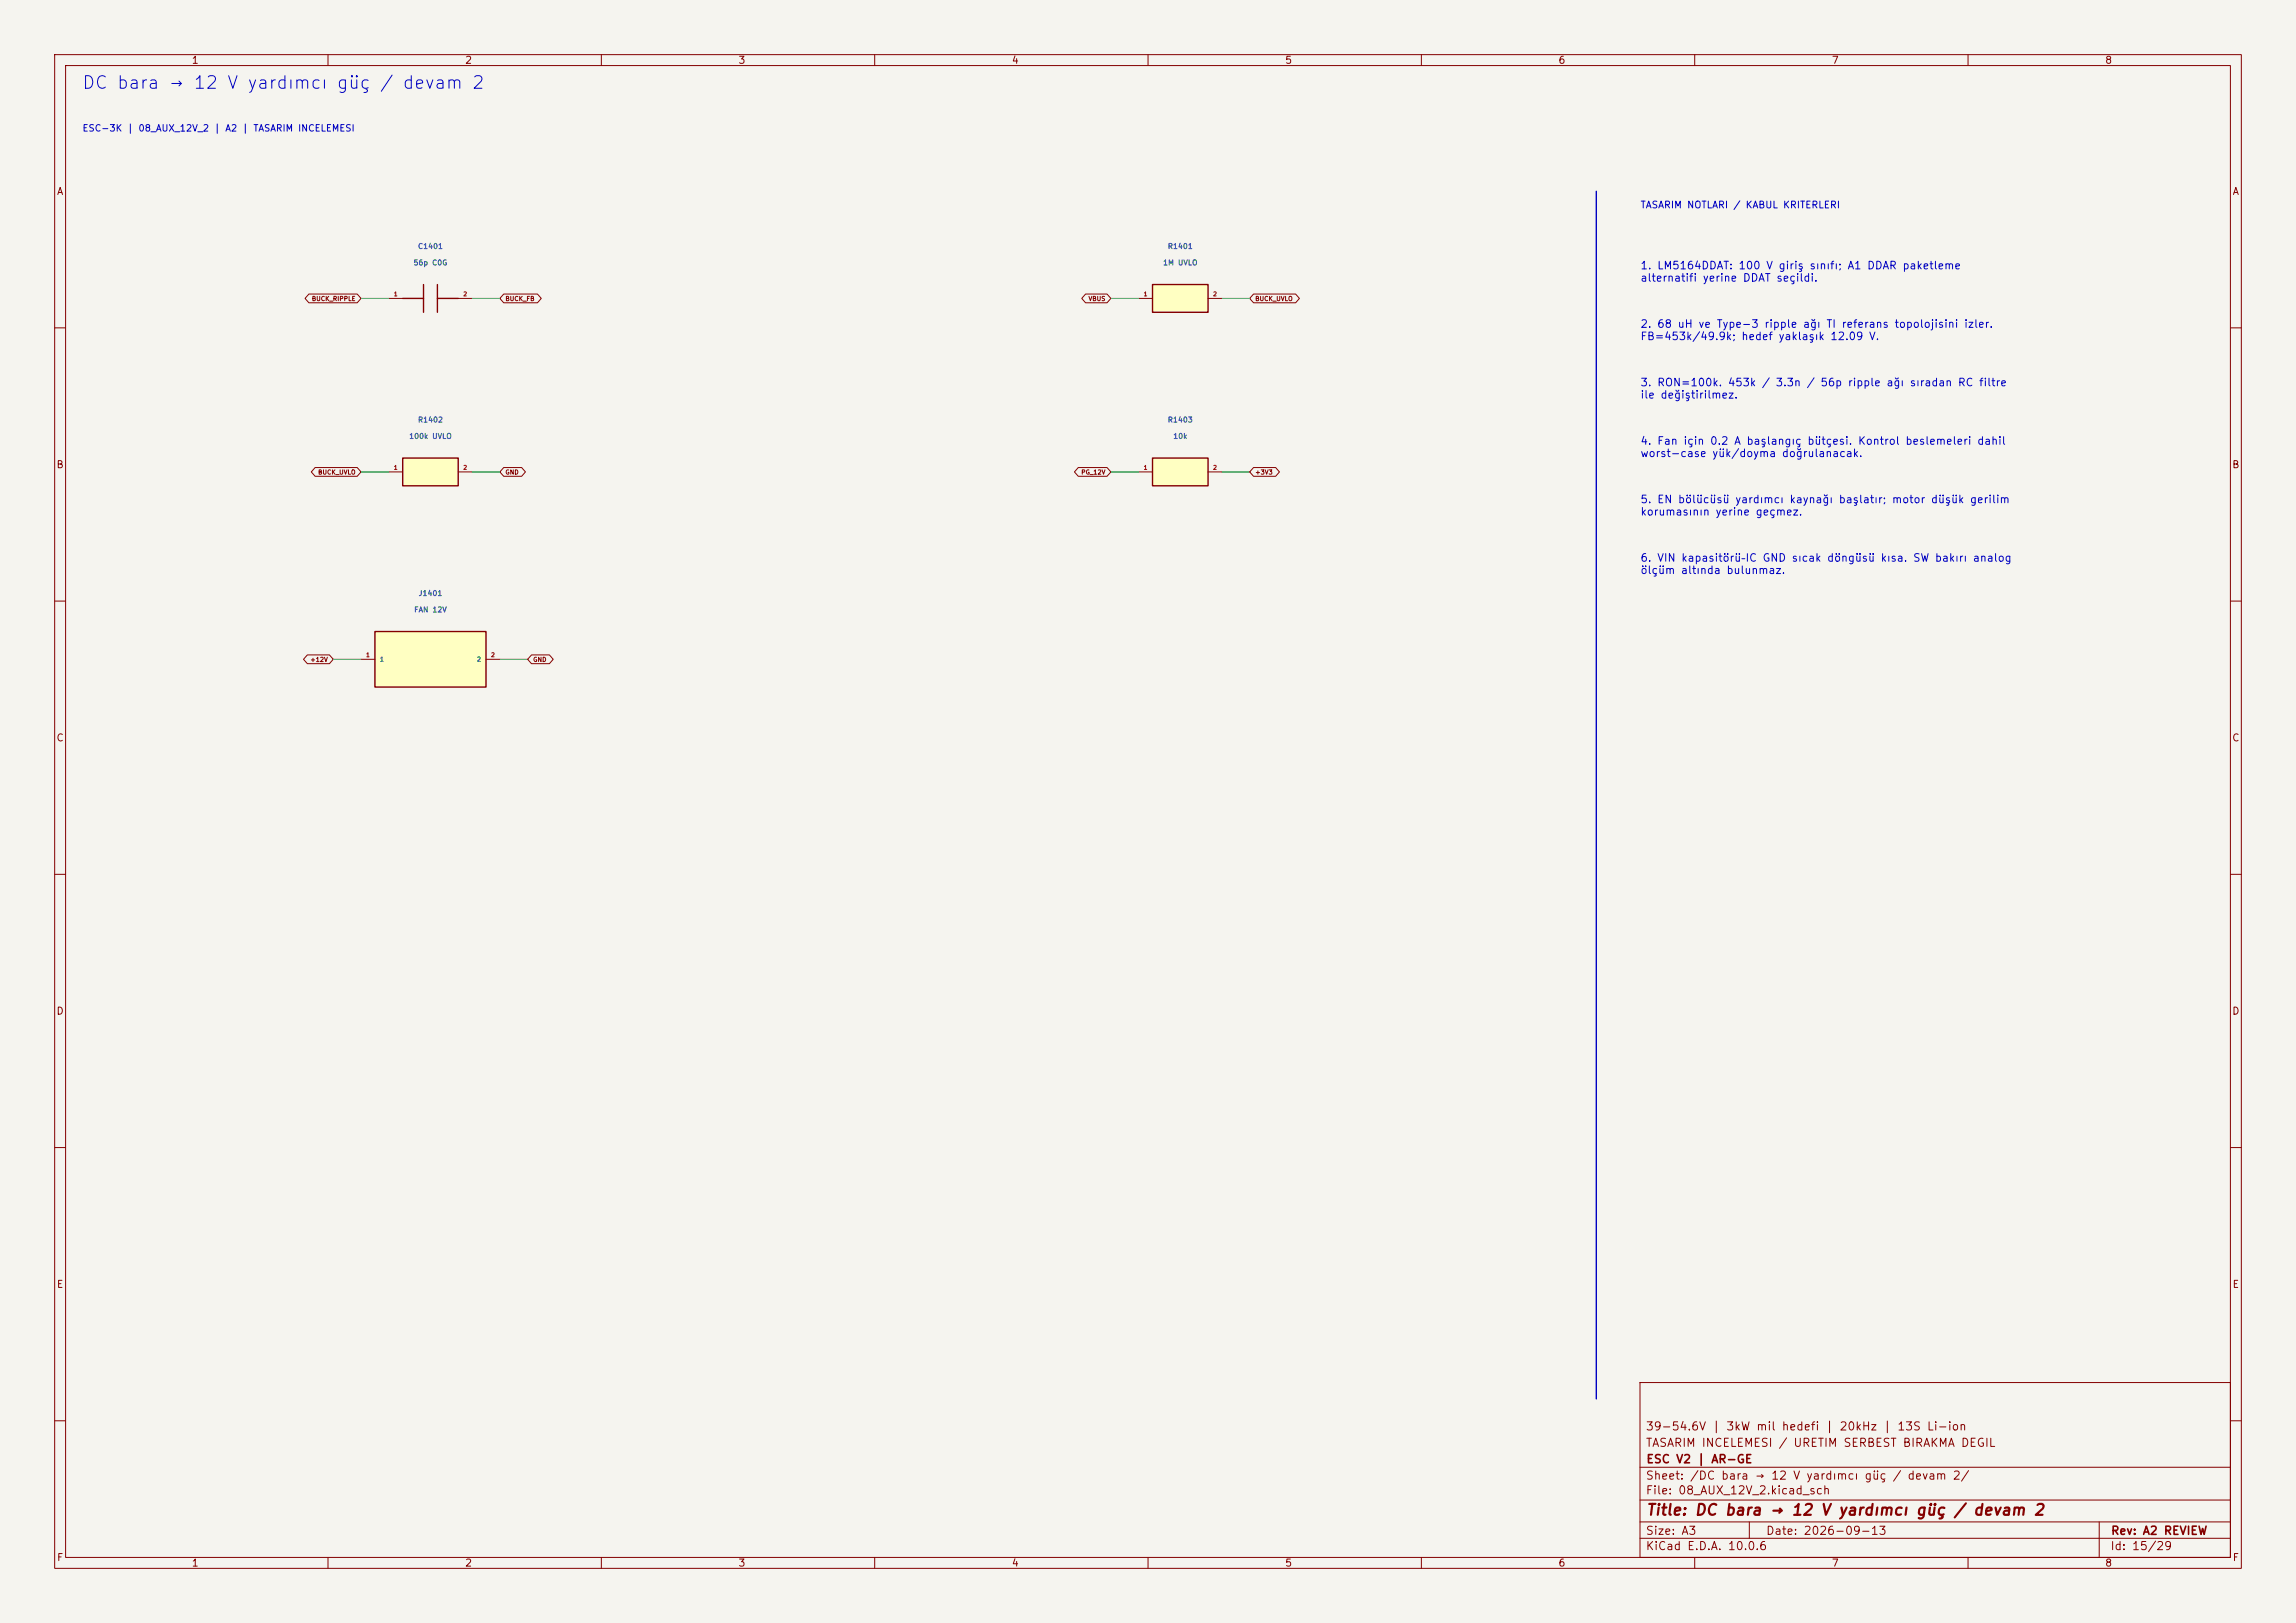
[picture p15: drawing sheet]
<svg xmlns="http://www.w3.org/2000/svg" width="420mm" height="297mm" viewBox="0 0 420 297" stroke-linecap="round" stroke-linejoin="round" font-family="sans-serif">
<defs><g id="words">
<text font-size="2.3" fill="#0000c2" x="14.9" y="16.8">DC bara → 12 V yardımcı güç / devam 2</text>
<text font-size="2" fill="#840000" x="301" y="277.8">Title: DC bara → 12 V yardımcı güç / devam 2</text>
<g font-size="1.5" fill="#840000">
<text x="300.9" y="262.1">39-54.6V | 3kW mil hedefi | 20kHz | 13S Li-ion</text>
<text x="300.9" y="265.1">TASARIM INCELEMESI / URETIM SERBEST BIRAKMA DEGIL</text>
<text x="301" y="268.1">ESC V2 | AR-GE</text>
<text x="300.9" y="273.8">File: 08_AUX_12V_2.kicad_sch</text>
<text x="300.9" y="271.1">Sheet: /DC bara → 12 V yardımcı güç / devam 2/</text>
<text x="300.9" y="281.2">Size: A3</text>
<text x="322.9" y="281.2">Date: 2026-09-13</text>
<text x="386" y="281.2">Rev: A2 REVIEW</text>
<text x="300.9" y="284">KiCad E.D.A. 10.0.6</text>
<text x="385.9" y="284">Id: 15/29</text>
</g>
<g font-size="1.4" fill="#0000c2">
<text x="300" y="49.6">1. LM5164DDAT: 100 V giriş sınıfı; A1 DDAR paketleme</text>
<text x="300" y="51.9">alternatifi yerine DDAT seçildi.</text>
<text x="300" y="60.3">2. 68 uH ve Type-3 ripple ağı TI referans topolojisini izler.</text>
<text x="300" y="62.6">FB=453k/49.9k; hedef yaklaşık 12.09 V.</text>
<text x="300" y="71">3. RON=100k. 453k / 3.3n / 56p ripple ağı sıradan RC filtre</text>
<text x="300" y="73.3">ile değiştirilmez.</text>
<text x="300" y="81.7">4. Fan için 0.2 A başlangıç bütçesi. Kontrol beslemeleri dahil</text>
<text x="300" y="84">worst-case yük/doyma doğrulanacak.</text>
<text x="300" y="92.4">5. EN bölücüsü yardımcı kaynağı başlatır; motor düşük gerilim</text>
<text x="300" y="94.7">korumasının yerine geçmez.</text>
<text x="300" y="103.1">6. VIN kapasitörü–IC GND sıcak döngüsü kısa. SW bakırı analog</text>
<text x="300" y="105.4">ölçüm altında bulunmaz.</text>
</g>
<g font-size="1.3" fill="#840000">
<text x="35" y="12">1</text>
<text x="85" y="12">2</text>
<text x="135" y="12">3</text>
<text x="185" y="12">4</text>
<text x="235" y="12">5</text>
<text x="285" y="12">6</text>
<text x="335" y="12">7</text>
<text x="385" y="12">8</text>
<text x="10.3" y="36">A</text>
<text x="408.3" y="36">A</text>
<text x="10.2" y="86">B</text>
<text x="408.2" y="86">B</text>
<text x="10.2" y="136">C</text>
<text x="408.2" y="136">C</text>
<text x="10.2" y="186">D</text>
<text x="408.2" y="186">D</text>
<text x="10.3" y="236">E</text>
<text x="408.3" y="236">E</text>
<text x="10.3" y="286">F</text>
<text x="35" y="287">1</text>
<text x="85" y="287">2</text>
<text x="135" y="287">3</text>
<text x="185" y="287">4</text>
<text x="235" y="287">5</text>
<text x="285" y="287">6</text>
<text x="335" y="287">7</text>
<text x="385" y="287">8</text>
<text x="408.3" y="286">F</text>
</g>
<text font-size="1.3" fill="#0000c2" x="300" y="38.4">TASARIM NOTLARI / KABUL KRITERLERI</text>
<text font-size="1.2" fill="#0000c2" x="15" y="24.4">ESC-3K | 08_AUX_12V_2 | A2 | TASARIM INCELEMESI</text>
<g font-size="1" fill="#006464">
<text x="76.4" y="45.8">C1401</text>
<text x="213.5" y="45.8">R1401</text>
<text x="75.5" y="48.8">56p C0G</text>
<text x="212.7" y="48.8">1M UVLO</text>
<text x="76.4" y="77.5">R1402</text>
<text x="213.5" y="77.5">R1403</text>
<text x="74.8" y="80.5">100k UVLO</text>
<text x="214.5" y="80.5">10k</text>
<text x="75.7" y="112.3">FAN 12V</text>
<text x="76.5" y="109.3">J1401</text>
</g>
<g font-size=".8" fill="#840000">
<text x="57" y="55.3">BUCK_RIPPLE</text>
<text x="92.4" y="55.3">BUCK_FB</text>
<text x="199" y="55.3">VBUS</text>
<text x="229.5" y="55.3">BUCK_UVLO</text>
<text x="58.1" y="87">BUCK_UVLO</text>
<text x="92.4" y="87">GND</text>
<text x="197.7" y="87">PG_12V</text>
<text x="229.5" y="87">+3V3</text>
<text x="56.7" y="121.3">+12V</text>
<text x="97.4" y="121.3">GND</text>
</g>
<g font-size=".8" fill="#a90000">
<text x="72" y="54.4">1</text>
<text x="84.7" y="54.4">2</text>
<text x="209.1" y="54.4">1</text>
<text x="221.8" y="54.4">2</text>
<text x="72" y="86.1">1</text>
<text x="84.7" y="86.1">2</text>
<text x="209.1" y="86.1">1</text>
<text x="221.8" y="86.1">2</text>
<text x="66.9" y="120.4">1</text>
<text x="89.7" y="120.4">2</text>
</g>
<g font-size=".8" fill="#006464">
<text x="69.4" y="121.3">1</text>
<text x="87.2" y="121.3">2</text>
</g>
</g></defs>
<path d="M0 0h420v297h-420z" fill="#f5f4ef" stroke="#f5f4ef" stroke-width=".18"/>
<g fill="none" stroke="#840000" stroke-width=".18">
<path d="M10 10h400v277h-400zM12 12h396v273h-396zM60 10v2M110 10v2M160 10v2M210 10v2M260 10v2M310 10v2M360 10v2M10 60h2M408 60h2M10 110h2"/>
<path d="M408 110h2M10 160h2M408 160h2M10 210h2M408 210h2M300 253h108v32h-108zM10 260h2M300 278.5h108M300 274.5h108M300 268.5h108M320 278.5v3M384 278.5v6.5"/>
<path d="M408 260h2M60 285v2M110 285v2M160 285v2M210 285v2M260 285v2M300 281.5h108M310 285v2M360 285v2"/>
</g>
<path d="M68.6 115.6h20.3v10.1h-20.3z" fill="#ffffc2"/>
<path d="M68.6 115.6h20.3v10.1h-20.3z" fill="none" stroke="#840000" stroke-width=".25"/>
<path d="M66 120.7h2.6M88.9 120.7h2.5" fill="none" stroke="#840000" stroke-width=".18"/>
<path d="M210.8 52.1h10.2v5.1h-10.2z" fill="#ffffc2"/>
<path d="M73.7 54.6h3.8M77.5 52.1v5.1M80 54.6h3.8M80 52.1v5.1M210.8 52.1h10.2v5.1h-10.2z" fill="none" stroke="#840000" stroke-width=".25"/>
<path d="M71.1 54.6h2.6M83.8 54.6h2.6M208.3 54.6h2.5M221 54.6h2.5" fill="none" stroke="#840000" stroke-width=".18"/>
<path d="M73.7 83.8h10.1v5.1h-10.1z" fill="#ffffc2"/>
<path d="M73.7 83.8h10.1v5.1h-10.1z" fill="none" stroke="#840000" stroke-width=".25"/>
<path d="M71.1 86.4h2.6M83.8 86.4h2.6" fill="none" stroke="#840000" stroke-width=".18"/>
<path d="M210.8 83.8h10.2v5.1h-10.2z" fill="#ffffc2"/>
<path d="M210.8 83.8h10.2v5.1h-10.2z" fill="none" stroke="#840000" stroke-width=".25"/>
<path d="M56.5 53.8h8.8l.7 .8-.7 .8h-8.8l-.7-.8zM92.1 53.8h6.2l.7 .8-.7 .8h-6.2l-.7-.8zM198.6 53.8h3.9l.7 .8-.7 .8h-3.9l-.7-.8zM229.3 53.8h7.7l.7 .8-.7 .8h-7.7l-.7-.8zM57.6 85.6h7.7l.7 .8-.7 .8h-7.7l-.7-.8zM92.1 85.6h3.3l.7 .8-.7 .8h-3.3l-.7-.8zM197.2 85.6h5.3l.7 .8-.7 .8h-5.3l-.7-.8zM208.3 86.4h2.5M221 86.4h2.5M229.3 85.6h4l.7 .8-.7 .8h-4l-.7-.8zM56.2 119.8h4.1l.7 .9-.7 .8h-4.1l-.7-.8zM97.2 119.8h3.3l.7 .9-.7 .8h-3.3l-.7-.8z" fill="none" stroke="#840000" stroke-width=".18"/>
<path d="M292 35v221" fill="none" stroke="#0000c2" stroke-width=".25"/>
<path d="M66 54.6h5.1M86.4 54.6h5M203.2 54.6h5.1M223.5 54.6h5.1M66 86.4h5.1M86.4 86.4h5M203.2 86.4h5.1M223.5 86.4h5.1M61 120.7h5M91.4 120.7h5.1" fill="none" stroke="#009600" stroke-width=".18"/>
<use href="#words"/>
</svg>
